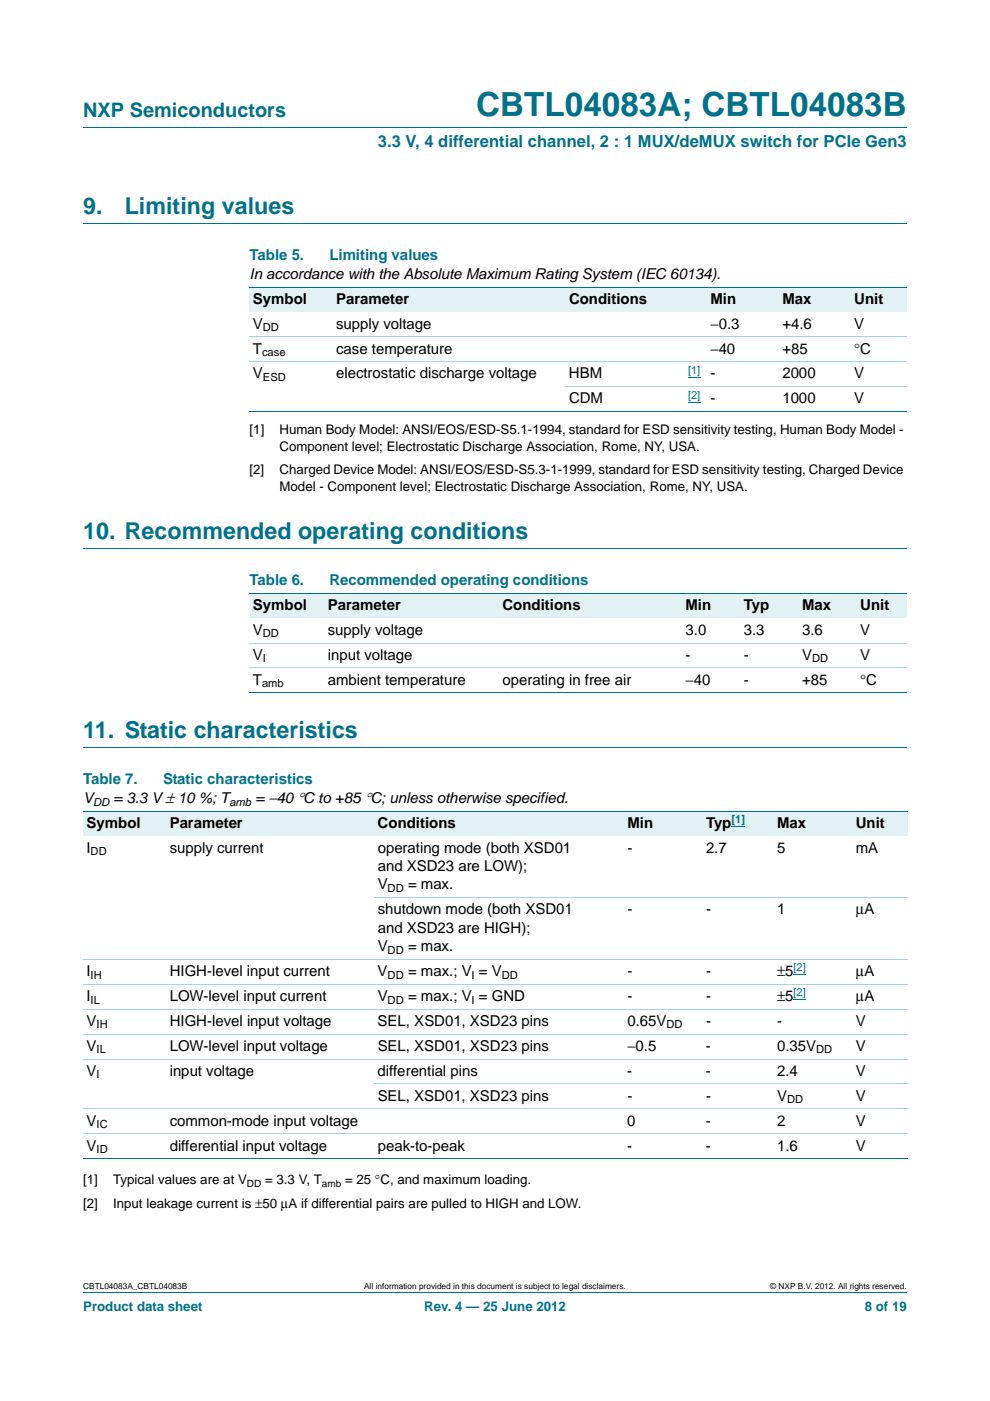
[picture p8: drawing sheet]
<svg xmlns="http://www.w3.org/2000/svg" width="210mm" height="297mm" viewBox="0 0 210 297" stroke-linecap="round" stroke-linejoin="round" font-family="sans-serif">
<defs><g id="words">
<text font-size="7" fill="#00718a" x="101" y="24.6">CBTL04083A; CBTL04083B</text>
<g font-size="4.9" fill="#00718a">
<text x="17.6" y="45.4">9.</text>
<text x="26.5" y="45.4">Limiting values</text>
<text x="17.6" y="114.2">10. Recommended operating conditions</text>
<text x="17.6" y="156.6">11. Static characteristics</text>
</g>
<text font-size="4.2" fill="#00718a" x="17.6" y="24.9">NXP Semiconductors</text>
<text font-size="3.5" fill="#00718a" x="80.1" y="31.1">3.3 V, 4 differential channel, 2 : 1 MUX/deMUX switch for PCIe Gen3</text>
<g font-size="3.2" fill="#00718a">
<text x="52.9" y="55.2">Table 5.</text>
<text x="69.8" y="55.2">Limiting values</text>
<text x="52.9" y="124">Table 6.</text>
<text x="69.8" y="124">Recommended operating conditions</text>
<text x="17.6" y="166.3">Table 7.</text>
<text x="34.6" y="166.3">Static characteristics</text>
</g>
<g font-size="3.2">
<text x="52.9" y="59.1">In accordance with the Absolute Maximum Rating System (IEC 60134).</text>
<text x="53.6" y="64.4">Symbol</text>
<text x="71.3" y="64.4">Parameter</text>
<text x="120.6" y="64.4">Conditions</text>
<text x="150.6" y="64.4">Min</text>
<text x="165.9" y="64.4">Max</text>
<text x="181.1" y="64.4">Unit</text>
<text x="53.6" y="69.7">V</text>
<text x="71.3" y="69.7">supply voltage</text>
<text x="150.6" y="69.7">−0.3</text>
<text x="165.9" y="69.7">+4.6</text>
<text x="181.1" y="69.7">V</text>
<text x="53.6" y="75">T</text>
<text x="71.3" y="75">case temperature</text>
<text x="150.6" y="75">−40</text>
<text x="165.9" y="75">+85</text>
<text x="181.1" y="75">°C</text>
<text x="53.6" y="80.2">V</text>
<text x="71.3" y="80.2">electrostatic discharge voltage</text>
<text x="120.6" y="80.2">HBM</text>
<text x="150.6" y="80.2">-</text>
<text x="165.9" y="80.2">2000</text>
<text x="181.1" y="80.2">V</text>
<text x="120.6" y="85.5">CDM</text>
<text x="150.6" y="85.5">-</text>
<text x="165.9" y="85.5">1000</text>
<text x="181.1" y="85.5">V</text>
<text x="53.6" y="129.3">Symbol</text>
<text x="69.5" y="129.3">Parameter</text>
<text x="106.6" y="129.3">Conditions</text>
<text x="145.4" y="129.3">Min</text>
<text x="157.7" y="129.3">Typ</text>
<text x="170.1" y="129.3">Max</text>
<text x="182.4" y="129.3">Unit</text>
<text x="53.6" y="134.6">V</text>
<text x="69.5" y="134.6">supply voltage</text>
<text x="145.4" y="134.6">3.0</text>
<text x="157.7" y="134.6">3.3</text>
<text x="170.1" y="134.6">3.6</text>
<text x="182.4" y="134.6">V</text>
<text x="53.6" y="139.9">V</text>
<text x="69.5" y="139.9">input voltage</text>
<text x="145.4" y="139.9">-</text>
<text x="157.7" y="139.9">-</text>
<text x="170.1" y="139.9">V</text>
<text x="182.4" y="139.9">V</text>
<text x="53.6" y="145.2">T</text>
<text x="69.5" y="145.2">ambient temperature</text>
<text x="106.5" y="145.2">operating in free air</text>
<text x="145.4" y="145.2">−40</text>
<text x="157.7" y="145.2">-</text>
<text x="170.1" y="145.2">+85</text>
<text x="182.4" y="145.2">°C</text>
<text x="17.6" y="170.2">V</text>
<text x="24.1" y="170.2">= 3.3 V± 10 %; T</text>
<text x="54.1" y="170.2">= −40 °C to +85 °C; unless otherwise specified.</text>
<text x="18.4" y="175.5">Symbol</text>
<text x="36" y="175.5">Parameter</text>
<text x="80.1" y="175.5">Conditions</text>
<text x="133" y="175.5">Min</text>
<text x="149.7" y="175.5">Typ</text>
<text x="164.8" y="175.5">Max</text>
<text x="181.4" y="175.5">Unit</text>
<text x="18.4" y="180.8">I</text>
<text x="36" y="180.8">supply current</text>
<text x="80.1" y="180.8">operating mode (both XSD01</text>
<text x="80.1" y="184.7">and XSD23 are LOW);</text>
<text x="133" y="180.8">-</text>
<text x="149.7" y="180.8">2.7</text>
<text x="164.8" y="180.8">5</text>
<text x="181.4" y="180.8">mA</text>
<text x="80.1" y="188.6">V</text>
<text x="86.5" y="188.6">= max.</text>
<text x="80.1" y="193.8">shutdown mode (both XSD01</text>
<text x="80.1" y="197.7">and XSD23 are HIGH);</text>
<text x="133" y="193.8">-</text>
<text x="149.7" y="193.8">-</text>
<text x="164.8" y="193.8">1</text>
<text x="181.4" y="193.8">μA</text>
<text x="80.1" y="201.6">V</text>
<text x="86.5" y="201.6">= max.</text>
<text x="18.4" y="206.9">I</text>
<text x="36" y="206.9">HIGH-level input current</text>
<text x="80.1" y="206.9">V</text>
<text x="86.5" y="206.9">= max.; V = V</text>
<text x="133" y="206.9">-</text>
<text x="149.7" y="206.9">-</text>
<text x="164.8" y="206.9">±5</text>
<text x="181.4" y="206.9">μA</text>
<text x="18.4" y="212.2">I</text>
<text x="36" y="212.2">LOW-level input current</text>
<text x="80.1" y="212.2">V</text>
<text x="86.5" y="212.2">= max.; V = GND</text>
<text x="133" y="212.2">-</text>
<text x="149.7" y="212.2">-</text>
<text x="164.8" y="212.2">±5</text>
<text x="181.4" y="212.2">μA</text>
<text x="18.4" y="217.5">V</text>
<text x="36" y="217.5">HIGH-level input voltage</text>
<text x="80.1" y="217.5">SEL, XSD01, XSD23 pins</text>
<text x="133" y="217.5">0.65V</text>
<text x="149.7" y="217.5">-</text>
<text x="164.8" y="217.5">-</text>
<text x="181.4" y="217.5">V</text>
<text x="18.4" y="222.8">V</text>
<text x="36" y="222.8">LOW-level input voltage</text>
<text x="80.1" y="222.8">SEL, XSD01, XSD23 pins</text>
<text x="133" y="222.8">−0.5</text>
<text x="149.7" y="222.8">-</text>
<text x="164.8" y="222.8">0.35V</text>
<text x="181.4" y="222.8">V</text>
<text x="18.4" y="228.1">V</text>
<text x="36" y="228.1">input voltage</text>
<text x="80.1" y="228.1">differential pins</text>
<text x="80.1" y="233.4">SEL, XSD01, XSD23 pins</text>
<text x="133" y="228.1">-</text>
<text x="133" y="233.4">-</text>
<text x="149.7" y="228.1">-</text>
<text x="149.7" y="233.4">-</text>
<text x="164.7" y="228.1">2.4</text>
<text x="164.8" y="233.4">V</text>
<text x="181.4" y="228.1">V</text>
<text x="181.4" y="233.4">V</text>
<text x="18.4" y="238.7">V</text>
<text x="36" y="238.7">common-mode input voltage</text>
<text x="133" y="238.7">0</text>
<text x="149.7" y="238.7">-</text>
<text x="164.7" y="238.7">2</text>
<text x="181.4" y="238.7">V</text>
<text x="18.4" y="243.9">V</text>
<text x="36" y="243.9">differential input voltage</text>
<text x="80.1" y="243.9">peak-to-peak</text>
<text x="133" y="243.9">-</text>
<text x="149.7" y="243.9">-</text>
<text x="164.7" y="243.9">1.6</text>
<text x="181.4" y="243.9">V</text>
</g>
<g font-size="2.8">
<text x="52.9" y="92">[1]</text>
<text x="59.3" y="95.5">Component level; Electrostatic Discharge Association, Rome, NY, USA.</text>
<text x="59.3" y="92">Human Body Model: ANSI/EOS/ESD-S5.1-1994, standard for ESD sensitivity testing, Human Body Model -</text>
<text x="52.9" y="100.5">[2]</text>
<text x="59.3" y="100.5">Charged Device Model: ANSI/EOS/ESD-S5.3-1-1999, standard for ESD sensitivity testing, Charged Device</text>
<text x="59.3" y="104">Model - Component level; Electrostatic Discharge Association, Rome, NY, USA.</text>
<text x="17.6" y="251.1">[1]</text>
<text x="24" y="251.1">Typical values are at V</text>
<text x="56.2" y="251.1">= 3.3 V, T</text>
<text x="73.2" y="251.1">= 25 °C, and maximum loading.</text>
<text x="17.6" y="256.1">[2]</text>
<text x="24" y="256.1">Input leakage current is ±50 μA if differential pairs are pulled to HIGH and LOW.</text>
</g>
<g font-size="2.8" fill="#00718a">
<text x="17.6" y="277.9">Product data sheet</text>
<text x="89.9" y="277.9">Rev. 4 — 25 June 2012</text>
<text x="183.3" y="277.9">8 of 19</text>
</g>
<g font-size="2.4">
<text x="55.7" y="70.2">DD</text>
<text x="55.6" y="75.5">case</text>
<text x="55.7" y="80.8">ESD</text>
<text x="55.7" y="135.1">DD</text>
<text x="55.7" y="140.4">I</text>
<text x="172.2" y="140.4">DD</text>
<text x="55.6" y="145.7">amb</text>
<text x="19.7" y="170.8">DD</text>
<text x="48.6" y="170.8">amb</text>
<text x="19.2" y="181.4">DD</text>
<text x="82.2" y="189.1">DD</text>
<text x="82.2" y="202.2">DD</text>
<text x="19.2" y="207.5">IH</text>
<text x="82.2" y="207.5">DD</text>
<text x="100" y="207.5">I</text>
<text x="106.4" y="207.5">DD</text>
<text x="19.2" y="212.8">IL</text>
<text x="82.2" y="212.8">DD</text>
<text x="100" y="212.8">I</text>
<text x="20.5" y="218.1">IH</text>
<text x="141.3" y="218.1">DD</text>
<text x="20.5" y="223.4">IL</text>
<text x="173" y="223.4">DD</text>
<text x="20.5" y="228.6">I</text>
<text x="166.9" y="233.9">DD</text>
<text x="20.5" y="239.2">IC</text>
<text x="20.5" y="244.5">ID</text>
</g>
<g font-size="2.4" fill="#00f">
<text x="145.9" y="79.3">[1]</text>
<text x="145.9" y="84.6">[2]</text>
<text x="155.1" y="174.6">[1]</text>
<text x="168.3" y="206">[2]</text>
<text x="168.3" y="211.2">[2]</text>
</g>
<g font-size="2.1">
<text x="52.4" y="251.6">DD</text>
<text x="68.3" y="251.6">amb</text>
</g>
<g font-size="1.8">
<text x="17.6" y="273.3">CBTL04083A_CBTL04083B</text>
<text x="77.2" y="273.3">All information provided in this document is subject to legal disclaimers.</text>
<text x="163.3" y="273.3">© NXP B.V. 2012. All rights reserved.</text>
</g>
</g></defs>
<path d="M17.6 27h174.7M17.6 47.4h174.7M17.6 116.2h174.7M17.6 158.6h174.7M17.6 273.9h174.7" fill="none" stroke="#00718a" stroke-width=".21"/>
<g fill="#e2f1f4">
<path d="M52.9 60.9h17.6v5.2h-17.6z"/>
<path d="M70.5 60.9h49.5v5.2h-49.5z"/>
<path d="M120 60.9h22.9v5.2h-22.9z"/>
<path d="M142.9 60.9h22.3v5.2h-22.3z"/>
<path d="M165.2 60.9h15.2v5.2h-15.2z"/>
<path d="M180.4 60.9h11.9v5.2h-11.9z"/>
</g>
<path d="M145.9 80h2.6M145.9 85.3h2.6" fill="none" stroke="#00f" stroke-width=".21"/>
<path d="M52.9 60.9h139.4M52.9 87.3h139.4" fill="none" stroke="#00718a" stroke-width=".21"/>
<path d="M52.9 71.4h139.4M52.9 76.7h139.4M120 82h72.3" fill="none" stroke="#a5d5dc" stroke-width=".21"/>
<g fill="#e2f1f4">
<path d="M52.9 125.8h15.9v5.2h-15.9z"/>
<path d="M68.8 125.8h37v5.2h-37z"/>
<path d="M105.8 125.8h31.8v5.2h-31.8z"/>
<path d="M137.6 125.8h19.4v5.2h-19.4z"/>
<path d="M157 125.8h12.3v5.2h-12.3z"/>
<path d="M169.3 125.8h12.4v5.2h-12.4z"/>
<path d="M181.7 125.8h10.6v5.2h-10.6z"/>
</g>
<path d="M52.9 125.8h139.4M52.9 146.9h139.4" fill="none" stroke="#00718a" stroke-width=".21"/>
<path d="M52.9 136.3h139.4M52.9 141.6h139.4" fill="none" stroke="#a5d5dc" stroke-width=".21"/>
<g fill="#e2f1f4">
<path d="M17.6 172h17.7v5.3h-17.7z"/>
<path d="M35.3 172h44.1v5.3h-44.1z"/>
<path d="M79.4 172h45.8v5.3h-45.8z"/>
<path d="M125.2 172h23.8v5.3h-23.8z"/>
<path d="M149 172h15v5.3h-15z"/>
</g>
<path d="M155.1 175.3h2.9" fill="none" stroke="#00f" stroke-width=".21"/>
<g fill="#e2f1f4">
<path d="M164 172h16.7v5.3h-16.7z"/>
<path d="M180.7 172h11.7v5.3h-11.7z"/>
</g>
<path d="M168.3 206.7h2.6M168.3 211.9h2.6" fill="none" stroke="#00f" stroke-width=".21"/>
<path d="M17.6 172h174.8M17.6 245.7h174.8" fill="none" stroke="#00718a" stroke-width=".21"/>
<path d="M79.4 190.3h113M17.6 203.4h174.8M17.6 208.7h174.8M17.6 214h174.8M17.6 219.2h174.8M17.6 224.5h174.8M17.6 235.1h174.8M79.4 229.8h113M17.6 240.4h174.8" fill="none" stroke="#a5d5dc" stroke-width=".21"/>
<use href="#words"/>
</svg>
